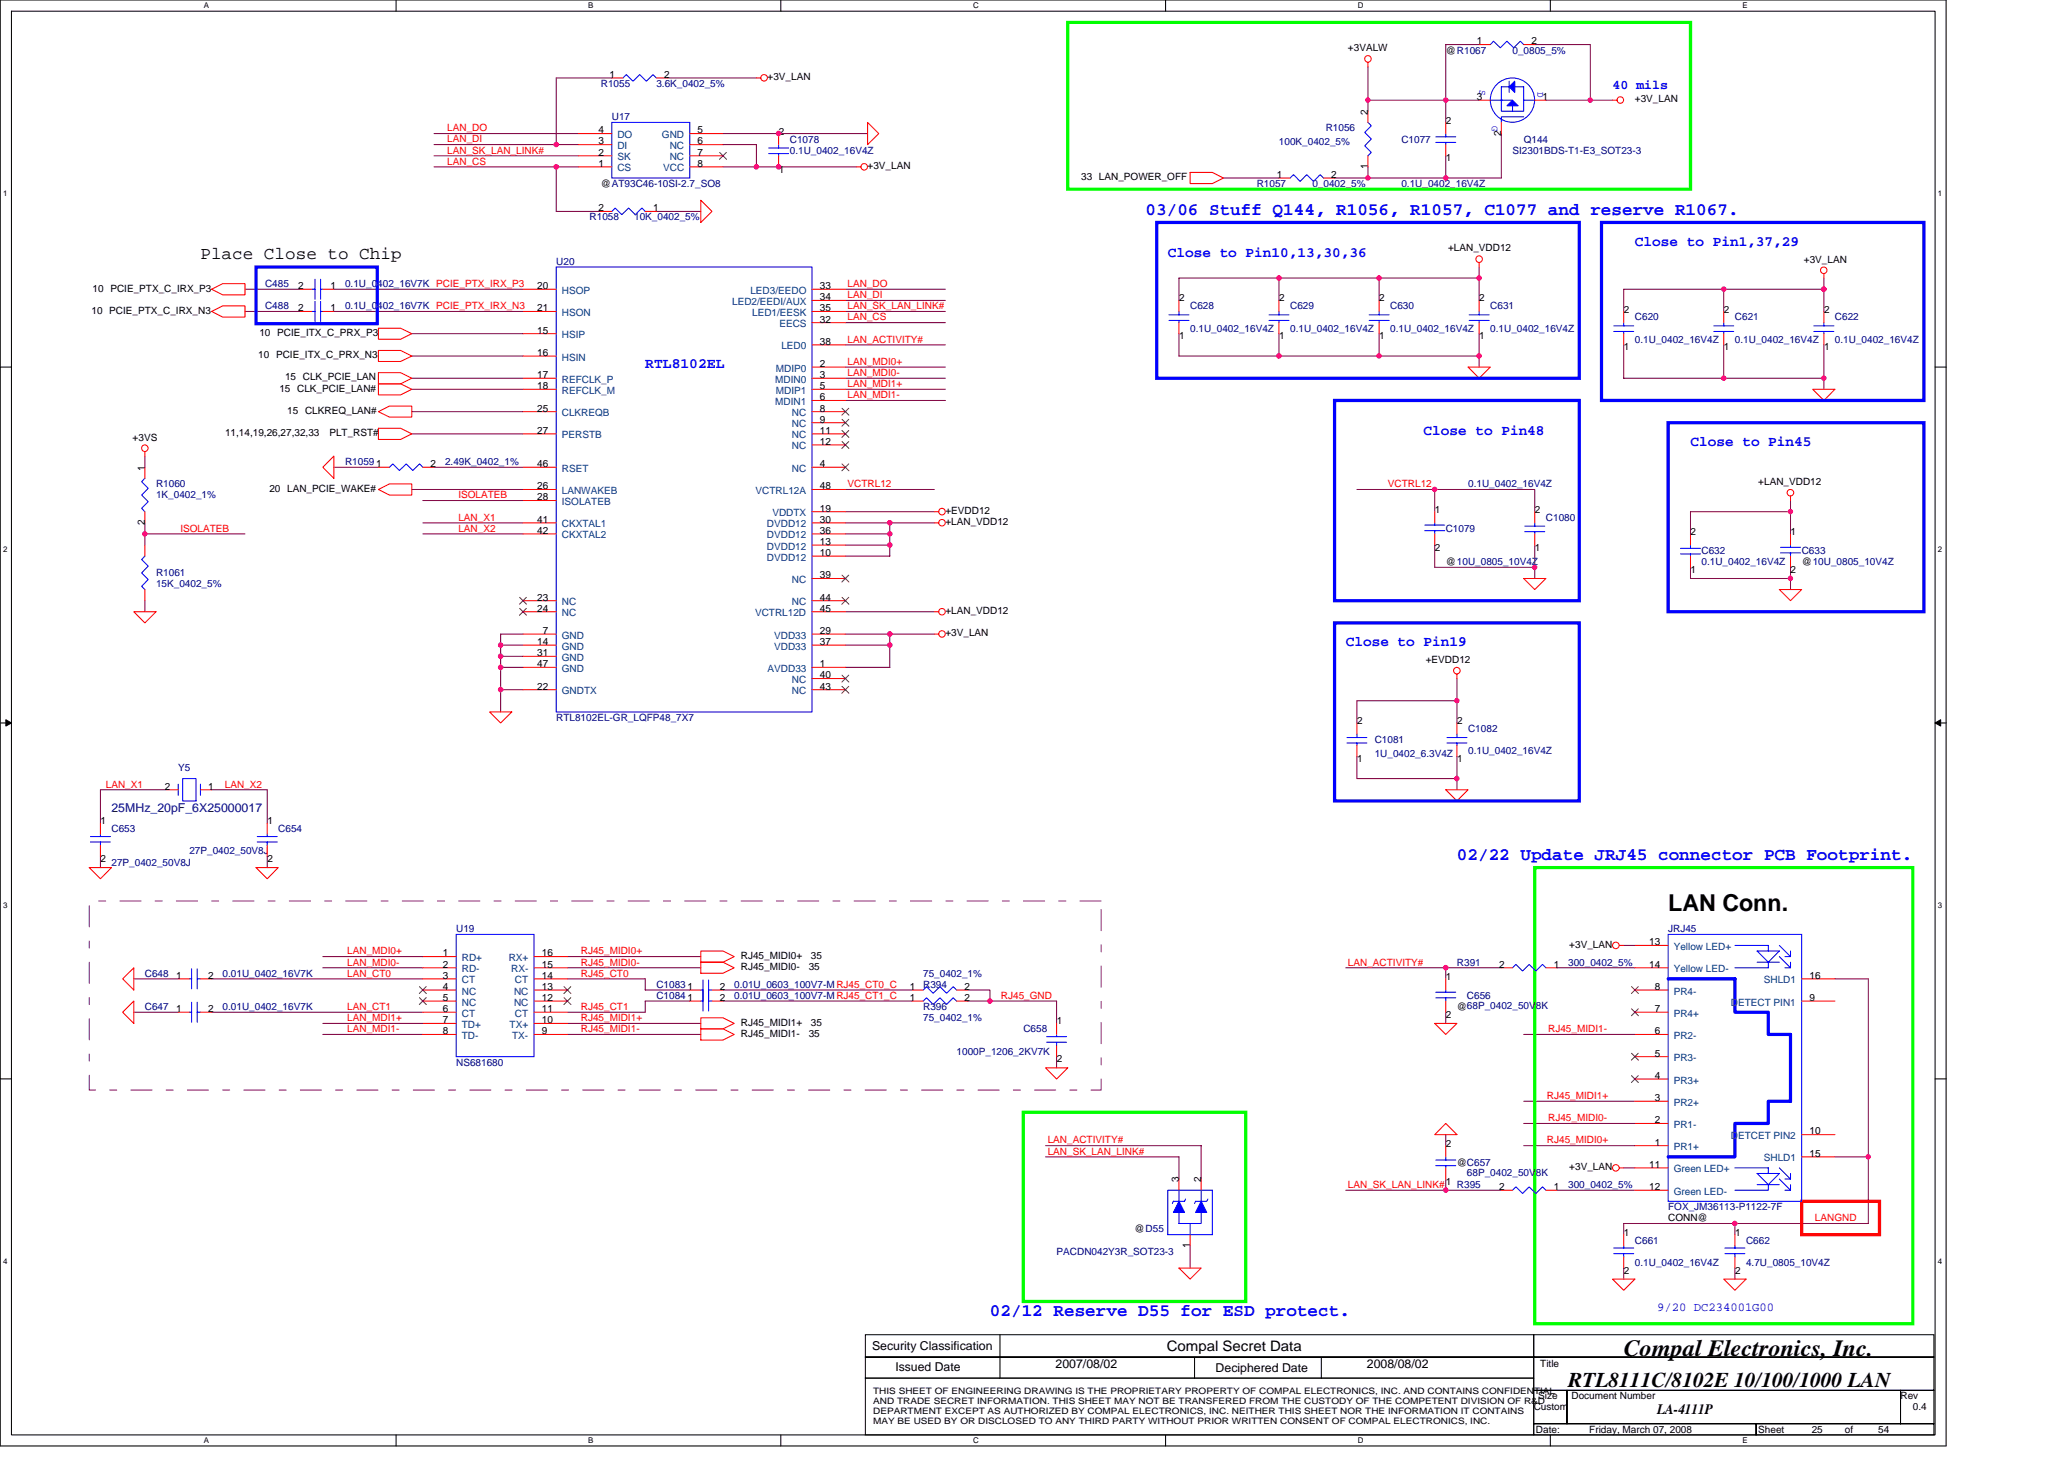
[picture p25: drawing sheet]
<svg xmlns="http://www.w3.org/2000/svg" width="297mm" height="210mm" viewBox="0 0 297 210" stroke-linecap="round" stroke-linejoin="round" font-family="sans-serif">
<defs><g id="words">
<g font-size="3.3">
<text x="240.1" y="131.1">LAN Conn.</text>
<text x="233.7" y="195.1">Compal Electronics, Inc.</text>
</g>
<text font-size="3" x="225.7" y="199.6">RTL8111C/8102E 10/100/1000 LAN</text>
<g font-size="2.5" fill="#00f">
<text x="164.9" y="30.9">03/06 Stuff Q144, R1056, R1057, C1077 and reserve R1067.</text>
<text x="209.7" y="123.8">02/22 Update JRJ45 connector PCB Footprint.</text>
<text x="142.5" y="189.4">02/12 Reserve D55 for ESD protect.</text>
</g>
<text font-size="2.5" x="28.8" y="37.3">Place Close to Chip</text>
<g font-size="2.1" fill="#00f">
<text x="235.3" y="35.3">Close to Pin1,37,29</text>
<text x="168.1" y="37">Close to Pin10,13,30,36</text>
<text x="92.9" y="53">RTL8102EL</text>
<text x="204.9" y="62.5">Close to Pin48</text>
<text x="243.3" y="64.2">Close to Pin45</text>
<text x="193.7" y="93">Close to Pin19</text>
</g>
<g font-size="2.1">
<text x="167.9" y="194.4">Compal Secret Data</text>
<text x="238.5" y="203.5">LA-4111P</text>
</g>
<text font-size="1.9" fill="#00f" x="232.1" y="12.8">40 mils</text>
<text font-size="1.8" fill="#000080" x="16" y="116.8">25MHz_20pF_6X25000017</text>
<text font-size="1.8" fill="#00f" x="238.5" y="188.6">9/20 DC234001G00</text>
<g font-size="1.8">
<text x="125.5" y="194.2">Security Classification</text>
<text x="128.9" y="197.3">Issued Date</text>
<text x="151.9" y="196.8">2007/08/02</text>
<text x="174.9" y="197.4">Deciphered Date</text>
<text x="196.7" y="196.8">2008/08/02</text>
</g>
<g font-size="1.4">
<text x="87.7" y="11.2">1</text>
<text x="95.6" y="11.2">2</text>
<text x="110.5" y="11.5">+3V_LAN</text>
<text x="194" y="7.4">+3VALW</text>
<text x="208.1" y="7.7">@R1067</text>
<text x="212.6" y="6.4">1</text>
<text x="220.4" y="6.4">2</text>
<text x="196.8" y="16.5" transform="rotate(-90 196.8 16.5)">2</text>
<text x="208.1" y="17.8">2</text>
<text x="212.6" y="14.4">3</text>
<text x="222" y="14.4">1</text>
<text x="235.3" y="14.7">+3V_LAN</text>
<text x="86.1" y="24">1</text>
<text x="86.1" y="22.4">2</text>
<text x="86.1" y="20.8">3</text>
<text x="86.1" y="19.2">4</text>
<text x="100.4" y="22.4">7</text>
<text x="100.4" y="20.8">6</text>
<text x="100.4" y="19.2">5</text>
<text x="100.4" y="24">8</text>
<text x="112.1" y="19.4">2</text>
<text x="208.1" y="23.2">1</text>
<text x="216" y="19.5" transform="rotate(-90 216 19.5)">2</text>
<text x="86.5" y="26.9">@AT93C46-10SI-2.7_SO8</text>
<text x="112.1" y="24.8">1</text>
<text x="124.9" y="24.3">+3V_LAN</text>
<text x="155.6" y="26">33 LAN_POWER_OFF</text>
<text x="183.7" y="25.6">1</text>
<text x="191.6" y="25.6">2</text>
<text x="196.8" y="24.3" transform="rotate(-90 196.8 24.3)">1</text>
<text x="86.1" y="30.4">2</text>
<text x="94" y="30.4">1</text>
<text x="13.3" y="42">10 PCIE_PTX_C_IRX_P3</text>
<text x="42.9" y="41.6">2</text>
<text x="47.6" y="41.6">1</text>
<text x="77.3" y="41.6">20</text>
<text x="118" y="41.6">33</text>
<text x="208.4" y="36.2">+LAN_VDD12</text>
<text x="259.6" y="37.8">+3V_LAN</text>
<text x="13.2" y="45.1">10 PCIE_PTX_C_IRX_N3</text>
<text x="42.9" y="44.8">2</text>
<text x="47.6" y="44.8">1</text>
<text x="77.3" y="48">15</text>
<text x="77.3" y="44.8">21</text>
<text x="118" y="46.4">32</text>
<text x="118" y="43.2">34</text>
<text x="118" y="44.8">35</text>
<text x="169.7" y="43.4">2</text>
<text x="184.1" y="43.4">2</text>
<text x="198.5" y="43.4">2</text>
<text x="212.9" y="43.4">2</text>
<text x="233.7" y="45">2</text>
<text x="248.1" y="45">2</text>
<text x="262.5" y="45">2</text>
<text x="37.2" y="51.5">10 PCIE_ITX_C_PRX_N3</text>
<text x="37.3" y="48.3">10 PCIE_ITX_C_PRX_P3</text>
<text x="77.3" y="51.2">16</text>
<text x="118" y="49.6">38</text>
<text x="118" y="52.8">2</text>
<text x="169.7" y="48.8">1</text>
<text x="184.1" y="48.8">1</text>
<text x="198.5" y="48.8">1</text>
<text x="212.9" y="48.8">1</text>
<text x="233.7" y="50.4">1</text>
<text x="248.1" y="50.4">1</text>
<text x="262.5" y="50.4">1</text>
<text x="40.2" y="56.3">15 CLK_PCIE_LAN#</text>
<text x="41" y="54.7">15 CLK_PCIE_LAN</text>
<text x="41.3" y="59.5">15 CLKREQ_LAN#</text>
<text x="77.3" y="54.4">17</text>
<text x="77.3" y="56">18</text>
<text x="77.3" y="59.2">25</text>
<text x="118" y="54.4">3</text>
<text x="118" y="57.6">6</text>
<text x="118" y="59.2">8</text>
<text x="118" y="56">5</text>
<text x="19.1" y="63.4">+3VS</text>
<text x="32.4" y="62.7">11,14,19,26,27,32,33</text>
<text x="47.4" y="62.7">PLT_RST#</text>
<text x="77.3" y="62.4">27</text>
<text x="118" y="60.8">9</text>
<text x="118" y="62.4">11</text>
<text x="118" y="64">12</text>
<text x="20.8" y="67.7" transform="rotate(-90 20.8 67.7)">1</text>
<text x="38.8" y="70.7">20 LAN_PCIE_WAKE#</text>
<text x="62" y="67.2">2</text>
<text x="77.3" y="67.2">46</text>
<text x="77.3" y="72">28</text>
<text x="77.3" y="70.4">26</text>
<text x="118" y="67.2">4</text>
<text x="118" y="70.4">48</text>
<text x="253" y="69.8">+LAN_VDD12</text>
<text x="20.8" y="75.5" transform="rotate(-90 20.8 75.5)">2</text>
<text x="77.3" y="76.8">42</text>
<text x="77.3" y="75.2">41</text>
<text x="118" y="76.8">36</text>
<text x="118" y="75.2">30</text>
<text x="118" y="73.6">19</text>
<text x="136.1" y="74">+EVDD12</text>
<text x="136.1" y="75.5">+LAN_VDD12</text>
<text x="206.5" y="73.8">1</text>
<text x="220.9" y="73.8">2</text>
<text x="243.3" y="77">2</text>
<text x="257.7" y="77">1</text>
<text x="118" y="80">10</text>
<text x="118" y="78.4">13</text>
<text x="118" y="83.2">39</text>
<text x="206.5" y="79.2">2</text>
<text x="208.1" y="81.3">@10U_0805_10V4Z</text>
<text x="220.9" y="79.2">1</text>
<text x="243.3" y="82.4">1</text>
<text x="257.7" y="82.4">2</text>
<text x="259.3" y="81.3">@10U_0805_10V4Z</text>
<text x="77.3" y="86.4">23</text>
<text x="77.3" y="88">24</text>
<text x="118" y="86.4">44</text>
<text x="118" y="88">45</text>
<text x="136.1" y="88.3">+LAN_VDD12</text>
<text x="77.3" y="96">47</text>
<text x="77.3" y="92.8">14</text>
<text x="77.3" y="94.4">31</text>
<text x="78.1" y="91.2">7</text>
<text x="118" y="92.8">37</text>
<text x="118" y="91.2">29</text>
<text x="118" y="96">1</text>
<text x="136.1" y="91.5">+3V_LAN</text>
<text x="205.2" y="95.4">+EVDD12</text>
<text x="77.3" y="99.2">22</text>
<text x="118" y="97.6">40</text>
<text x="118" y="99.2">43</text>
<text x="195.3" y="104.2">2</text>
<text x="209.7" y="104.2">2</text>
<text x="23.7" y="113.6">2</text>
<text x="30" y="113.6">1</text>
<text x="195.3" y="109.6">1</text>
<text x="209.7" y="109.6">1</text>
<text x="14.5" y="118.6">1</text>
<text x="38.5" y="118.6">1</text>
<text x="14.5" y="124">2</text>
<text x="38.5" y="124">2</text>
<text x="63.7" y="137.6">1</text>
<text x="78" y="137.6">16</text>
<text x="106.6" y="138">RJ45_MIDI0+</text>
<text x="116.7" y="138">35</text>
<text x="225.8" y="136.4">+3V_LAN</text>
<text x="237.3" y="136">13</text>
<text x="25.3" y="140.8">1</text>
<text x="30" y="140.8">2</text>
<text x="63.7" y="139.2">2</text>
<text x="63.7" y="140.8">3</text>
<text x="63.7" y="142.4">4</text>
<text x="63.7" y="144">5</text>
<text x="78" y="140.8">14</text>
<text x="78" y="142.4">13</text>
<text x="78" y="144">12</text>
<text x="78" y="139.2">15</text>
<text x="103.6" y="142.4">2</text>
<text x="103.6" y="144">2</text>
<text x="106.6" y="139.6">RJ45_MIDI0-</text>
<text x="116.4" y="139.6">35</text>
<text x="130.9" y="144">1</text>
<text x="130.9" y="142.4">1</text>
<text x="138.8" y="144">2</text>
<text x="138.8" y="142.4">2</text>
<text x="208.1" y="141">1</text>
<text x="215.7" y="139.2">2</text>
<text x="223.6" y="139.2">1</text>
<text x="237.3" y="139.2">14</text>
<text x="238.1" y="142.4">8</text>
<text x="260.4" y="140.8">16</text>
<text x="260.4" y="144">9</text>
<text x="25.3" y="145.6">1</text>
<text x="30" y="145.6">2</text>
<text x="63.7" y="145.6">6</text>
<text x="63.7" y="147.2">7</text>
<text x="63.7" y="148.8">8</text>
<text x="78" y="147.2">10</text>
<text x="78" y="145.6">11</text>
<text x="78" y="148.8">9</text>
<text x="106.6" y="149.2">RJ45_MIDI1-</text>
<text x="106.6" y="147.6">RJ45_MIDI1+</text>
<text x="116.4" y="149.2">35</text>
<text x="116.7" y="147.6">35</text>
<text x="152.1" y="147.4">1</text>
<text x="208.1" y="146.4">2</text>
<text x="209.7" y="145.3">@68P_0402_50V8K</text>
<text x="238.1" y="148.8">6</text>
<text x="238.1" y="145.6">7</text>
<text x="152.1" y="152.8">2</text>
<text x="238.1" y="155.2">4</text>
<text x="238.1" y="152">5</text>
<text x="238.1" y="161.6">2</text>
<text x="238.1" y="158.4">3</text>
<text x="208.1" y="165">2</text>
<text x="209.7" y="167.7">@C657</text>
<text x="237.3" y="168">11</text>
<text x="238.1" y="164.8">1</text>
<text x="260.4" y="166.4">15</text>
<text x="260.4" y="163.2">10</text>
<text x="169.6" y="170.1" transform="rotate(-90 169.6 170.1)">3</text>
<text x="172.8" y="170.1" transform="rotate(-90 172.8 170.1)">2</text>
<text x="208.1" y="170.4">1</text>
<text x="215.7" y="171.2">2</text>
<text x="223.6" y="171.2">1</text>
<text x="225.8" y="168.4">+3V_LAN</text>
<text x="237.3" y="171.2">12</text>
<text x="163.3" y="177.3">@D55</text>
<text x="171.3" y="179.6" transform="rotate(-90 171.3 179.6)">1</text>
<text x="233.7" y="177.8">1</text>
<text x="240.1" y="175.7">CONN@</text>
<text x="249.7" y="177.8">1</text>
<text x="233.7" y="183.2">2</text>
<text x="249.7" y="183.2">2</text>
<text x="221.7" y="196.7">Title</text>
<text x="220.7" y="202.9">Custom</text>
<text x="221.4" y="201.3">Size</text>
<text x="226.2" y="201.3">Document Number</text>
<text x="273.5" y="201.3">Rev</text>
<text x="275.3" y="202.9">0.4</text>
<text x="221" y="206.1">Date:</text>
<text x="228.7" y="206.1">Friday, March 07, 2008</text>
<text x="253" y="206.1">Sheet</text>
<text x="260.7" y="206.1">25</text>
<text x="265.5" y="206.1">of</text>
<text x="270.3" y="206.1">54</text>
</g>
<g font-size="1.4" fill="#000080">
<text x="217.7" y="7.7">0_0805_5%</text>
<text x="86.5" y="12.5">R1055</text>
<text x="88" y="17.3">U17</text>
<text x="94.5" y="12.5">3.6K_0402_5%</text>
<text x="113.7" y="20.5">C1078</text>
<text x="113.7" y="22.1">0.1U_0402_16V4Z</text>
<text x="184.1" y="20.8">100K_0402_5%</text>
<text x="190.8" y="18.9">R1056</text>
<text x="201.7" y="20.5">C1077</text>
<text x="217.7" y="22.1">SI2301BDS-T1-E3_SOT23-3</text>
<text x="219.3" y="20.5">Q144</text>
<text x="180.9" y="26.9">R1057</text>
<text x="188.9" y="26.9">0_0402_5%</text>
<text x="201.7" y="26.9">0.1U_0402_16V4Z</text>
<text x="84.9" y="31.7">R1058</text>
<text x="91.3" y="31.7">10K_0402_5%</text>
<text x="38.1" y="41.3">C485</text>
<text x="49.7" y="41.3">0.1U_0402_16V7K PCIE_PTX_IRX_P3</text>
<text x="80" y="38.1">U20</text>
<text x="38.1" y="44.5">C488</text>
<text x="49.7" y="44.5">0.1U_0402_16V7K PCIE_PTX_IRX_N3</text>
<text x="171.3" y="44.5">C628</text>
<text x="171.3" y="47.7">0.1U_0402_16V4Z</text>
<text x="185.7" y="44.5">C629</text>
<text x="185.7" y="47.7">0.1U_0402_16V4Z</text>
<text x="200.1" y="44.5">C630</text>
<text x="200.1" y="47.7">0.1U_0402_16V4Z</text>
<text x="214.5" y="44.5">C631</text>
<text x="214.5" y="47.7">0.1U_0402_16V4Z</text>
<text x="235.3" y="46.1">C620</text>
<text x="249.7" y="46.1">C621</text>
<text x="264.1" y="46.1">C622</text>
<text x="235.3" y="49.3">0.1U_0402_16V4Z</text>
<text x="249.7" y="49.3">0.1U_0402_16V4Z</text>
<text x="264.1" y="49.3">0.1U_0402_16V4Z</text>
<text x="22.5" y="70.1">R1060</text>
<text x="22.5" y="71.7">1K_0402_1%</text>
<text x="49.7" y="66.9">R10591</text>
<text x="64" y="66.9">2.49K_0402_1%</text>
<text x="211.3" y="70.1">0.1U_0402_16V4Z</text>
<text x="208.1" y="76.5">C1079</text>
<text x="222.5" y="74.9">C1080</text>
<text x="22.5" y="82.9">R1061</text>
<text x="244.9" y="79.7">C632</text>
<text x="244.9" y="81.3">0.1U_0402_16V4Z</text>
<text x="259.3" y="79.7">C633</text>
<text x="22.5" y="84.5">15K_0402_5%</text>
<text x="80" y="103.7">RTL8102EL-GR_LQFP48_7X7</text>
<text x="197.8" y="106.9">C1081</text>
<text x="211.3" y="105.3">C1082</text>
<text x="25.7" y="110.9">Y5</text>
<text x="197.8" y="108.8">1U_0402_6.3V4Z</text>
<text x="211.3" y="108.5">0.1U_0402_16V4Z</text>
<text x="16" y="119.7">C653</text>
<text x="40" y="119.7">C654</text>
<text x="16" y="124.5">27P_0402_50V8J</text>
<text x="27.3" y="122.9">27P_0402_50V8J</text>
<text x="65.7" y="134.1">U19</text>
<text x="240.1" y="134.1">JRJ45</text>
<text x="20.8" y="140.5">C648</text>
<text x="32" y="140.5">0.01U_0402_16V7K</text>
<text x="94.5" y="142.1">C10831</text>
<text x="94.5" y="143.7">C10841</text>
<text x="105.7" y="142.1">0.01U_0603_100V7-MRJ45_CT0_C</text>
<text x="105.7" y="143.7">0.01U_0603_100V7-MRJ45_CT1_C</text>
<text x="132.9" y="142.1">R394</text>
<text x="132.9" y="140.5">75_0402_1%</text>
<text x="209.7" y="138.9">R391</text>
<text x="211.1" y="143.7">C656</text>
<text x="225.7" y="138.9">300_0402_5%</text>
<text x="20.8" y="145.3">C647</text>
<text x="32" y="145.3">0.01U_0402_16V7K</text>
<text x="132.9" y="145.3">R396</text>
<text x="132.9" y="146.9">75_0402_1%</text>
<text x="147.3" y="148.5">C658</text>
<text x="65.7" y="153.3">NS681680</text>
<text x="137.7" y="151.7">1000P_1206_2KV7K</text>
<text x="209.7" y="170.9">R395</text>
<text x="211.1" y="169.2">68P_0402_50V8K</text>
<text x="225.7" y="170.9">300_0402_5%</text>
<text x="235.3" y="178.9">C661</text>
<text x="240.1" y="174.1">FOX_JM36113-P1122-7F</text>
<text x="251.3" y="178.9">C662</text>
<text x="152.1" y="180.5">PACDN042Y3R_SOT23-3</text>
<text x="235.3" y="182.1">0.1U_0402_16V4Z</text>
<text x="251.3" y="182.1">4.7U_0805_10V4Z</text>
</g>
<g font-size="1.4" fill="#00f">
<text x="212.9" y="13" transform="rotate(90 212.9 13)">S</text>
<text x="221.3" y="13.3" transform="rotate(90 221.3 13.3)">D</text>
<text x="214.7" y="18.1" transform="rotate(90 214.7 18.1)">G</text>
</g>
<g font-size="1.4" fill="#f00">
<text x="64.4" y="18.9">LAN_DO</text>
<text x="64.4" y="20.5">LAN_DI</text>
<text x="64.4" y="22.1">LAN_SK_LAN_LINK#</text>
<text x="64.4" y="23.7">LAN_CS</text>
<text x="122" y="41.3">LAN_DO</text>
<text x="122" y="46.1">LAN_CS</text>
<text x="122" y="44.5">LAN_SK_LAN_LINK#</text>
<text x="122" y="42.9">LAN_DI</text>
<text x="122" y="49.3">LAN_ACTIVITY#</text>
<text x="122" y="52.5">LAN_MDI0+</text>
<text x="122" y="55.7">LAN_MDI1+</text>
<text x="122" y="57.3">LAN_MDI1-</text>
<text x="122" y="54.1">LAN_MDI0-</text>
<text x="66" y="71.7">ISOLATEB</text>
<text x="122" y="70.1">VCTRL12</text>
<text x="199.7" y="70.1">VCTRL12</text>
<text x="26" y="76.5">ISOLATEB</text>
<text x="66" y="76.5">LAN_X2</text>
<text x="66" y="74.9">LAN_X1</text>
<text x="15.2" y="113.3">LAN_X1</text>
<text x="32.4" y="113.3">LAN_X2</text>
<text x="50" y="137.3">LAN_MDI0+</text>
<text x="83.6" y="137.3">RJ45_MIDI0+</text>
<text x="50" y="138.9">LAN_MDI0-</text>
<text x="50" y="140.5">LAN_CT0</text>
<text x="83.6" y="138.9">RJ45_MIDI0-</text>
<text x="83.6" y="140.5">RJ45_CT0</text>
<text x="144.1" y="143.7">RJ45_GND</text>
<text x="194" y="138.9">LAN_ACTIVITY#</text>
<text x="50" y="146.9">LAN_MDI1+</text>
<text x="50" y="148.5">LAN_MDI1-</text>
<text x="50" y="145.3">LAN_CT1</text>
<text x="83.6" y="145.3">RJ45_CT1</text>
<text x="83.6" y="148.5">RJ45_MIDI1-</text>
<text x="83.6" y="146.9">RJ45_MIDI1+</text>
<text x="222.8" y="148.5">RJ45_MIDI1-</text>
<text x="222.6" y="158.1">RJ45_MIDI1+</text>
<text x="222.8" y="161.3">RJ45_MIDI0-</text>
<text x="150.8" y="164.5">LAN_ACTIVITY#</text>
<text x="150.8" y="166.1">LAN_SK_LAN_LINK#</text>
<text x="222.6" y="164.5">RJ45_MIDI0+</text>
<text x="194" y="170.9">LAN_SK_LAN_LINK#</text>
<text x="261.2" y="175.7">LANGND</text>
</g>
<g font-size="1.4" fill="#004080">
<text x="88.9" y="23.1">SK</text>
<text x="88.9" y="21.5">DI</text>
<text x="88.9" y="19.9">DO</text>
<text x="95.3" y="19.9">GND</text>
<text x="96.4" y="23.1">NC</text>
<text x="96.4" y="21.5">NC</text>
<text x="88.9" y="24.7">CS</text>
<text x="95.4" y="24.7">VCC</text>
<text x="80.9" y="42.3">HSOP</text>
<text x="80.9" y="45.5">HSON</text>
<text x="105.4" y="43.9">LED2/EEDI/AUX</text>
<text x="108" y="42.3">LED3/EEDO</text>
<text x="108.2" y="45.5">LED1/EESK</text>
<text x="112.2" y="47.1">EECS</text>
<text x="80.9" y="48.7">HSIP</text>
<text x="80.9" y="51.9">HSIN</text>
<text x="111.7" y="53.5">MDIP0</text>
<text x="112.5" y="50.3">LED0</text>
<text x="80.9" y="55.1">REFCLK_P</text>
<text x="80.9" y="56.7">REFCLK_M</text>
<text x="80.9" y="59.9">CLKREQB</text>
<text x="111.6" y="55.1">MDIN0</text>
<text x="111.6" y="58.3">MDIN1</text>
<text x="111.7" y="56.7">MDIP1</text>
<text x="114" y="59.9">NC</text>
<text x="80.9" y="63.1">PERSTB</text>
<text x="114" y="61.5">NC</text>
<text x="114" y="63.1">NC</text>
<text x="114" y="64.7">NC</text>
<text x="80.9" y="67.9">RSET</text>
<text x="80.9" y="71.1">LANWAKEB</text>
<text x="108.8" y="71.1">VCTRL12A</text>
<text x="114" y="67.9">NC</text>
<text x="80.9" y="77.5">CKXTAL2</text>
<text x="80.9" y="75.9">CKXTAL1</text>
<text x="80.9" y="72.7">ISOLATEB</text>
<text x="110.4" y="77.5">DVDD12</text>
<text x="110.4" y="75.9">DVDD12</text>
<text x="111.2" y="74.3">VDDTX</text>
<text x="110.4" y="80.7">DVDD12</text>
<text x="110.4" y="79.1">DVDD12</text>
<text x="114" y="83.9">NC</text>
<text x="80.9" y="87.1">NC</text>
<text x="80.9" y="88.7">NC</text>
<text x="108.7" y="88.7">VCTRL12D</text>
<text x="114" y="87.1">NC</text>
<text x="80.9" y="91.9">GND</text>
<text x="80.9" y="93.5">GND</text>
<text x="80.9" y="95.1">GND</text>
<text x="111.4" y="93.5">VDD33</text>
<text x="111.4" y="91.9">VDD33</text>
<text x="80.9" y="96.7">GND</text>
<text x="80.9" y="99.9">GNDTX</text>
<text x="110.5" y="96.7">AVDD33</text>
<text x="114" y="98.3">NC</text>
<text x="114" y="99.9">NC</text>
<text x="240.9" y="136.7">Yellow LED+</text>
<text x="66.5" y="138.3">RD+</text>
<text x="66.5" y="139.9">RD-</text>
<text x="66.5" y="141.5">CT</text>
<text x="66.5" y="143.1">NC</text>
<text x="73.2" y="138.3">RX+</text>
<text x="73.6" y="139.9">RX-</text>
<text x="74" y="143.1">NC</text>
<text x="74.1" y="141.5">CT</text>
<text x="240.9" y="143.1">PR4-</text>
<text x="240.9" y="139.9">Yellow LED-</text>
<text x="253.8" y="141.5">SHLD1</text>
<text x="66.5" y="146.3">CT</text>
<text x="66.5" y="147.9">TD+</text>
<text x="66.5" y="149.5">TD-</text>
<text x="66.5" y="144.7">NC</text>
<text x="73.3" y="147.9">TX+</text>
<text x="73.7" y="149.5">TX-</text>
<text x="74" y="144.7">NC</text>
<text x="74.1" y="146.3">CT</text>
<text x="240.9" y="149.5">PR2-</text>
<text x="240.9" y="146.3">PR4+</text>
<text x="249.1" y="144.7">DETECT PIN1</text>
<text x="240.9" y="155.9">PR3+</text>
<text x="240.9" y="152.7">PR3-</text>
<text x="240.9" y="159.1">PR2+</text>
<text x="240.9" y="162.3">PR1-</text>
<text x="240.9" y="165.5">PR1+</text>
<text x="249.1" y="163.9">DETCET PIN2</text>
<text x="253.8" y="167.1">SHLD1</text>
<text x="240.9" y="171.9">Green LED-</text>
<text x="240.9" y="168.7">Green LED+</text>
</g>
<g font-size="1.3">
<text x="125.7" y="200.5">THIS SHEET OF ENGINEERING DRAWING IS THE PROPRIETARY PROPERTY OF COMPAL ELECTRONICS, INC. AND CONTAINS CONFIDENTIAL</text>
<text x="125.7" y="202">AND TRADE SECRET INFORMATION. THIS SHEET MAY NOT BE TRANSFERED FROM THE CUSTODY OF THE COMPETENT DIVISION OF R&amp;D</text>
<text x="125.7" y="203.5">DEPARTMENT EXCEPT AS AUTHORIZED BY COMPAL ELECTRONICS, INC. NEITHER THIS SHEET NOR THE INFORMATION IT CONTAINS</text>
<text x="125.7" y="204.9">MAY BE USED BY OR DISCLOSED TO ANY THIRD PARTY WITHOUT PRIOR WRITTEN CONSENT OF COMPAL ELECTRONICS, INC.</text>
</g>
<g font-size="1.1">
<text x="29.3" y="1.2">A</text>
<text x="84.7" y="1.2">B</text>
<text x="140" y="1.2">C</text>
<text x="195.4" y="1.2">D</text>
<text x="250.8" y="1.2">E</text>
<text x=".4" y="28.2">1</text>
<text x="278.9" y="28.2">1</text>
<text x=".4" y="79.4">2</text>
<text x="278.9" y="79.4">2</text>
<text x=".4" y="130.6">3</text>
<text x="278.9" y="130.6">3</text>
<text x=".4" y="181.8">4</text>
<text x="278.9" y="181.8">4</text>
<text x="29.3" y="207.6">A</text>
<text x="84.7" y="207.6">B</text>
<text x="140" y="207.6">C</text>
<text x="195.4" y="207.6">D</text>
<text x="250.8" y="207.6">E</text>
</g>
</g></defs>
<path d="M0 0h280.1v208h-280.1zM1.6 1.6h276.9v204.8h-276.9z" fill="none" stroke="#000" stroke-width=".15"/>
<g fill="#fff">
<path d="M29.3 .2h.8v1.2h-.8z"/>
<path d="M29.3 206.6h.8v1.3h-.8z"/>
</g>
<path d="M57 0v1.6M57 206.4v1.6" fill="none" stroke="#000" stroke-width=".15"/>
<g fill="#fff">
<path d="M84.7 .2h.7v1.2h-.7z"/>
<path d="M84.7 206.6h.7v1.3h-.7z"/>
</g>
<path d="M112.4 0v1.6M112.4 206.4v1.6" fill="none" stroke="#000" stroke-width=".15"/>
<g fill="#fff">
<path d="M140 .2h.8v1.2h-.8z"/>
<path d="M140 206.6h.8v1.3h-.8z"/>
</g>
<path d="M167.7 0v1.6M167.7 206.4v1.6" fill="none" stroke="#000" stroke-width=".15"/>
<g fill="#fff">
<path d="M195.4 .2h.8v1.2h-.8z"/>
<path d="M195.4 206.6h.8v1.3h-.8z"/>
</g>
<path d="M223.1 0v1.6M223.1 206.4v1.6" fill="none" stroke="#000" stroke-width=".15"/>
<g fill="#fff">
<path d="M250.8 .2h.7v1.2h-.7z"/>
<path d="M250.8 206.6h.7v1.3h-.7z"/>
<path d="M.4 27.2h.7v1.3h-.7z"/>
<path d="M278.9 27.2h.6v1.3h-.6z"/>
<path d="M.4 78.4h.7v1.3h-.7z"/>
<path d="M278.9 78.4h.6v1.3h-.6z"/>
</g>
<path d="M0 52.8h1.6M278.5 52.8h1.6" fill="none" stroke="#000" stroke-width=".15"/>
<g fill="#fff">
<path d="M.4 129.6h.7v1.3h-.7z"/>
<path d="M278.9 129.6h.6v1.3h-.6z"/>
</g>
<path d="M0 104h1.6M278.5 104h1.6" fill="none" stroke="#000" stroke-width=".15"/>
<path d="M.8 103.5l.8 .5-.8 .5zM278.5 104l.8-.5v1z" fill="#000" stroke="#000" stroke-width=".14"/>
<g fill="#fff">
<path d="M.4 180.8h.7v1.3h-.7z"/>
<path d="M278.9 180.8h.6v1.3h-.6z"/>
</g>
<g fill="none" stroke="#000" stroke-width=".15">
<path d="M0 155.2h1.6M278.5 155.2h1.6M124.5 192h96.2v3.2h-96.2zM124.5 195.2h96.2v3.1h-96.2zM124.5 198.3h96.2v8.1h-96.2zM143.9 192v6.3M171.9 195.2v3.1M190.2 195.2v3.1M220.7 192h57.6v3.2h-57.6zM220.7 195.2h57.6v4.8h-57.6zM220.7 200h4.8v4.8h-4.8zM220.7 204.8h32v1.6h-32z"/>
<path d="M225.5 200h48v4.8h-48zM252.7 204.8h25.6v1.6h-25.6zM273.5 200h4.8v4.8h-4.8z"/>
</g>
<g fill="none" stroke="#800040" stroke-width=".15">
<path d="M62.5 19.2h20.8M88.1 11.2h-8.1v9.6M96.1 11.2h12.8M104.1 19.2h20.8M196.9 9.6v6.4M196.9 14.4h16M212.9 6.4h-4.8v11.2M216.1 19.2v6.4h-24M220.9 6.4h8v8M222.5 14.4h9.6M62.5 24h20.8M62.5 20.8h20.8"/>
<path d="M62.5 22.4h20.8M80 24v6.4h6.5M94.5 30.4h6.4M104.1 20.8h4.8v3.2h-4.8M108.9 24h14.4M176.1 25.6h8M196.9 24v1.6M208.1 22.4v3.2M212.9 38.4v4.8M35.3 41.6h8M35.3 44.8h8M48 41.6h27.3"/>
<path d="M48 44.8h27.3M59.3 48h16M59.3 51.2h16M59.3 54.4h16M59.3 56h16M59.3 59.2h16M121.7 41.6h14.4M121.7 54.4h14.4M121.7 56h14.4M121.7 46.4h14.4M121.7 44.8h14.4M121.7 43.2h14.4"/>
<path d="M121.7 49.6h14.4M121.7 57.6h14.4M121.7 52.8h14.4M169.7 48v3.2h43.2M184.1 40v3.2M184.1 48v3.2M198.5 40v3.2M198.5 48v3.2M212.9 48v4.8M212.9 40h-43.2v3.2M233.7 49.6v4.8h28.8M248.1 41.6v3.2"/>
<path d="M248.1 49.6v4.8M262.5 41.6h-28.8v3.2M262.5 40v4.8M262.5 49.6v6.4M20.8 76.8h14.5M20.8 65.6v1.6M20.8 75.2v3.2M48 67.2h6.5M59.3 70.4h16M59.3 62.4h16M60.9 72h14.4M60.9 76.8h14.4"/>
<path d="M60.9 75.2h14.4M62.5 67.2h12.8M121.7 75.2h6.4v1.6M121.7 70.4h12.8M121.7 78.4h6.4M121.7 73.6h12.8M121.7 76.8h6.4M128.1 76.8v3.2h-6.4M128.1 75.2h6.4M195.3 70.4h11.2M206.5 70.4h14.4v3.2M206.5 70.4v3.2"/>
<path d="M206.5 78.4v3.2h14.4M220.9 78.4v4.8M243.3 76.8v-3.2h14.4v3.2M257.7 72v1.6M20.8 86.4v1.6M72 92.8h3.3M72 96h3.3M72 99.2h3.3M72 94.4h3.3M75.3 91.2h-3.3v11.2M121.7 92.8h6.4M121.7 91.2h12.8"/>
<path d="M121.7 88h12.8M128.1 91.2v4.8h-6.4M209.7 97.6v6.4M243.3 81.6v1.6h14.4v1.6M257.7 81.6v1.6M24 113.6h-9.5v4.8M30.5 113.6h8v4.8M195.3 108.8v3.2h14.4M209.7 108.8v4.8M209.7 100.8h-14.4v3.2M14.5 123.2v1.6M38.5 123.2v1.6"/>
<path d="M46.5 137.6h14.4M46.5 139.2h14.4M81.7 137.6h19.2M81.7 139.2h19.2M193.7 139.2h22.4M208.1 139.2v1.6M224.1 139.2h11.2M233.7 136h1.6M19.3 140.8h6.4M19.3 145.6h6.4M30.5 140.8h30.4M30.5 145.6h30.4"/>
<path d="M46.5 148.8h14.4M46.5 147.2h14.4M81.7 140.8h11.2v1.6h6.4M81.7 148.8h19.2M81.7 147.2h19.2M99.3 144h-6.4v1.6h-11.2M104.1 144h27.2M104.1 142.4h27.2M139.3 142.4h3.2v1.6M139.3 144h12.8v3.2M152.1 152v1.6M208.1 145.6v1.6"/>
<path d="M219.3 148.8h16M219.3 158.4h16M264.1 140.8h4.8v35.2h-35.2v1.6M150.5 166.4h19.2v3.2M150.5 164.8h22.4v4.8M171.3 179.2v3.2M193.7 171.2h22.4M208.1 163.2v1.6M208.1 169.6v1.6M219.3 164.8h16M219.3 161.6h16M224.1 171.2h11.2"/>
<path d="M233.7 168h1.6M249.7 176v1.6M264.1 166.4h4.8M233.7 182.4v1.6M249.7 182.4v1.6"/>
</g>
<g fill="#f0f" stroke="#f0f" stroke-width=".15">
<circle cx="208.1" cy="171.2" r=".32"/>
<circle cx="249.7" cy="176" r=".32"/>
<circle cx="268.9" cy="166.4" r=".31"/>
<circle cx="208.1" cy="139.2" r=".32"/>
<circle cx="128.1" cy="91.2" r=".32"/>
<circle cx="128.1" cy="78.4" r=".31"/>
<circle cx="128.1" cy="92.8" r=".31"/>
<circle cx="206.5" cy="70.4" r=".31"/>
<circle cx="262.5" cy="41.6" r=".31"/>
<circle cx="248.1" cy="41.6" r=".31"/>
<circle cx="262.5" cy="54.4" r=".31"/>
<circle cx="248.1" cy="54.4" r=".31"/>
<circle cx="72.1" cy="94.4" r=".31"/>
<circle cx="72.1" cy="92.8" r=".31"/>
<circle cx="72" cy="99.2" r=".32"/>
<circle cx="72" cy="96" r=".32"/>
<circle cx="257.7" cy="83.2" r=".32"/>
<circle cx="257.7" cy="73.6" r=".31"/>
<circle cx="220.9" cy="81.6" r=".31"/>
<circle cx="212.9" cy="40" r=".32"/>
<circle cx="198.5" cy="40" r=".32"/>
<circle cx="184.1" cy="40" r=".32"/>
<circle cx="212.9" cy="51.2" r=".32"/>
<circle cx="198.5" cy="51.2" r=".32"/>
<circle cx="184.1" cy="51.2" r=".32"/>
<circle cx="209.7" cy="112" r=".32"/>
<circle cx="209.7" cy="100.8" r=".31"/>
<circle cx="20.8" cy="76.8" r=".31"/>
<circle cx="128.1" cy="75.2" r=".32"/>
<circle cx="128.1" cy="76.8" r=".31"/>
<circle cx="112.1" cy="24" r=".32"/>
<circle cx="108.8" cy="24" r=".32"/>
<circle cx="80" cy="24" r=".32"/>
<circle cx="112.1" cy="19.2" r=".32"/>
<circle cx="80.1" cy="20.8" r=".31"/>
<circle cx="208.1" cy="14.4" r=".31"/>
<circle cx="208.1" cy="25.6" r=".31"/>
<circle cx="196.9" cy="25.6" r=".31"/>
<circle cx="228.9" cy="14.4" r=".31"/>
<circle cx="196.9" cy="14.4" r=".31"/>
<circle cx="142.5" cy="144" r=".32"/>
</g>
<g fill="none" stroke="#f00" stroke-width=".15">
<path d="M83.3 19.2h4.8M88.1 11.2h1.6M94.5 11.2h1.6M99.3 19.2h4.8M108.9 11.2h.6M112.1 19.2v1.6M124.9 17.6l1.6 1.6-1.6 1.6zM196.9 9v.6M196.9 16v1.6M208.1 17.6v1.6M212.9 14.4h1.6M212.9 6.4h1.6"/>
<path d="M216.1 17.6v1.6M219.3 6.4h1.6M220.9 14.4h1.6M232.1 14.4h.6M83.3 24h4.8M83.3 22.4h4.8M83.3 20.8h4.8M86.5 30.4h1.6M92.9 30.4h1.6M99.3 24h4.8M99.3 22.4h4.8M99.3 20.8h4.8"/>
<path d="M100.9 28.8l1.6 1.6-1.6 1.6zM112.1 22.4v1.6M123.3 24h.6M171.3 24.8h3.2l1.6 .8-1.6 .8h-3.2zM184.1 25.6h1.6M190.5 25.6h1.6M196.9 22.4v1.6M208.1 20.8v1.6M212.9 37.8v.6M262.5 39.4v.6M30.5 41.6l1.5-.8h3.3v1.6h-3.3zM30.5 44.8l1.5-.8h3.3v1.6h-3.3z"/>
<path d="M43.3 41.6h1.5M43.3 44.8h1.5M46.5 41.6h1.5M46.5 44.8h1.5M54.5 47.2h3.2l1.6 .8-1.6 .8h-3.2zM54.5 50.4h3.2l1.6 .8-1.6 .8h-3.2zM54.5 55.2h3.2l1.6 .8-1.6 .8h-3.2zM54.5 53.6h3.2l1.6 .8-1.6 .8h-3.2zM54.5 59.2l1.5-.8h3.3v1.6h-3.3zM75.3 54.4h4.7M75.3 56h4.7M75.3 59.2h4.7"/>
<path d="M75.3 48h4.7M75.3 51.2h4.7M75.3 41.6h4.7M75.3 44.8h4.7M116.9 52.8h4.8M116.9 54.4h4.8M116.9 56h4.8M116.9 57.6h4.8M116.9 59.2h4.8M116.9 49.6h4.8M116.9 41.6h4.8M116.9 44.8h4.8"/>
<path d="M116.9 43.2h4.8M116.9 46.4h4.8M169.7 43.2v1.6M169.7 46.4v1.6M184.1 43.2v1.6M184.1 46.4v1.6M198.5 43.2v1.6M198.5 46.4v1.6M211.3 52.8h3.2l-1.6 1.6zM212.9 43.2v1.6M212.9 46.4v1.6M233.7 44.8v1.6"/>
<path d="M233.7 48v1.6M248.1 44.8v1.6M248.1 48v1.6M260.9 56h3.2l-1.6 1.6zM262.5 44.8v1.6M262.5 48v1.6M20.8 65v.6M20.8 67.2v1.6M20.8 73.6v1.6M20.8 78.4v1.6M48 65.6v3.2l-1.5-1.6zM54.5 61.6h3.2l1.6 .8-1.6 .8h-3.2z"/>
<path d="M54.5 70.4l1.5-.8h3.3v1.6h-3.3zM54.5 67.2h1.5M60.9 67.2h1.6M75.3 67.2h4.7M75.3 62.4h4.7M75.3 70.4h4.7M75.3 76.8h4.7M75.3 75.2h4.7M75.3 72h4.7M116.9 67.2h4.8M116.9 60.8h4.8M116.9 62.4h4.8"/>
<path d="M116.9 64h4.8M116.9 70.4h4.8M116.9 76.8h4.8M116.9 75.2h4.8M116.9 78.4h4.8M116.9 73.6h4.8M134.5 73.6h.6M134.5 75.2h.6M206.5 73.6v1.6M206.5 76.8v1.6M220.9 73.6v1.6M220.9 76.8v1.6"/>
<path d="M243.3 76.8v1.6M257.7 71.4v.6M257.7 76.8v1.6M19.3 88h3.2l-1.7 1.6zM20.8 84.8v1.6M75.3 96h4.7M75.3 91.2h4.7M75.3 86.4h4.7M75.3 92.8h4.7M75.3 99.2h4.7M75.3 88h4.7M75.3 94.4h4.7"/>
<path d="M116.9 96h4.8M116.9 91.2h4.8M116.9 80h4.8M116.9 97.6h4.8M116.9 86.4h4.8M116.9 92.8h4.8M116.9 99.2h4.8M116.9 88h4.8M116.9 83.2h4.8M134.5 88h.6M134.5 91.2h.6M209.7 97v.6"/>
<path d="M219.3 83.2h3.2l-1.6 1.6zM243.3 80v1.6M256.1 84.8h3.2l-1.6 1.6zM257.7 80v1.6M14.5 118.4v1.6M24 113.6h1.7M28.8 113.6h1.7M38.5 118.4v1.6M70.5 102.4h3.2l-1.7 1.6zM195.3 104v1.6M195.3 107.2v1.6M208.1 113.6h3.2l-1.6 1.6z"/>
<path d="M209.7 104v1.6M209.7 107.2v1.6M12.8 124.8h3.2l-1.5 1.6zM14.5 121.6v1.6M36.8 124.8h3.2l-1.5 1.6zM38.5 121.6v1.6M60.9 137.6h4.8M60.9 139.2h4.8M76.9 137.6h4.8M76.9 139.2h4.8M100.9 136.8h3.2l1.6 .8-1.6 .8h-3.2zM100.9 138.4h3.2l1.6 .8-1.6 .8h-3.2z"/>
<path d="M216.1 139.2h1.6M222.5 139.2h1.6M233 136h.7M235.3 139.2h4.8M235.3 136h4.8M17.6 145.6l1.7-1.6v3.2zM17.6 140.8l1.7-1.6v3.2zM25.7 140.8h1.6M25.7 145.6h1.6M28.8 140.8h1.7M28.8 145.6h1.7M60.9 144h4.8"/>
<path d="M60.9 140.8h4.8M60.9 145.6h4.8M60.9 147.2h4.8M60.9 148.8h4.8M60.9 142.4h4.8M76.9 144h4.8M76.9 140.8h4.8M76.9 145.6h4.8M76.9 147.2h4.8M76.9 148.8h4.8M76.9 142.4h4.8M99.3 144h1.6"/>
<path d="M99.3 142.4h1.6M100.9 148h3.2l1.6 .8-1.6 .8h-3.2zM100.9 146.4h3.2l1.6 .8-1.6 .8h-3.2zM102.5 144h1.6M102.5 142.4h1.6M131.3 144h1.6M131.3 142.4h1.6M137.7 144h1.6M137.7 142.4h1.6M150.5 153.6h3.2l-1.6 1.6zM152.1 147.2v1.6M152.1 150.4v1.6"/>
<path d="M206.5 147.2h3.2l-1.6 1.6zM208.1 140.8v1.6M208.1 144v1.6M235.3 145.6h4.8M235.3 148.8h4.8M235.3 142.4h4.8M235.3 158.4h4.8M235.3 155.2h4.8M235.3 152h4.8M259.3 144h4.8M259.3 140.8h4.8M169.7 169.6v1.6"/>
<path d="M171.3 177.6v1.6M172.9 169.6v1.6M208.1 161.6l1.6 1.6h-3.2zM208.1 164.8v1.6M208.1 168v1.6M216.1 171.2h1.6M222.5 171.2h1.6M233 168h.7M233.7 177.6v1.6M235.3 171.2h4.8M235.3 161.6h4.8M235.3 164.8h4.8"/>
<path d="M235.3 168h4.8M249.7 177.6v1.6M259.3 166.4h4.8M259.3 163.2h4.8M169.7 182.4h3.2l-1.6 1.6zM232.1 184h3.2l-1.6 1.6zM233.7 180.8v1.6M248.1 184h3.2l-1.6 1.6zM249.7 180.8v1.6"/>
<circle cx="110" cy="11.2" r=".47"/>
<circle cx="196.9" cy="8.5" r=".47"/>
<circle cx="233.2" cy="14.4" r=".47"/>
<circle cx="124.4" cy="24" r=".47"/>
<circle cx="212.9" cy="37.3" r=".47"/>
<circle cx="262.5" cy="38.9" r=".47"/>
<circle cx="20.8" cy="64.5" r=".47"/>
<circle cx="135.6" cy="73.6" r=".47"/>
<circle cx="135.6" cy="75.2" r=".47"/>
<circle cx="257.7" cy="70.9" r=".47"/>
<circle cx="135.6" cy="88" r=".47"/>
<circle cx="135.6" cy="91.2" r=".47"/>
<circle cx="209.7" cy="96.5" r=".48"/>
<circle cx="232.5" cy="136" r=".47"/>
<circle cx="232.5" cy="168" r=".47"/>
</g>
<path d="M259.3 172.8h11.2v4.8h-11.2z" fill="none" stroke="#f00" stroke-width=".47"/>
<path d="M36.8 38.4h17.5v8.2h-17.5zM166.5 32h60.8v22.4h-60.8zM230.5 32h46.4v25.6h-46.4zM192.1 57.6h35.2v28.8h-35.2zM240.1 60.8h36.8v27.2h-36.8zM192.1 89.6h35.2v25.6h-35.2zM240.1 140.8h9.6v4.8h4.8v3.2h3.2v9.6h-3.2v3.2h-4.8v4.8h-9.6" fill="none" stroke="#00f" stroke-width=".47"/>
<path d="M12.8 129.6h145.7v27.2h-145.7z" fill="none" stroke="#800080" stroke-width=".14" stroke-dasharray="3 2 1 2"/>
<path d="M153.7 3.2h89.6v24h-89.6zM220.9 124.8h54.4v65.6h-54.4zM147.3 160h32v27.2h-32z" fill="none" stroke="#0f0" stroke-width=".47"/>
<g fill="none" stroke="#00f" stroke-width=".15">
<path d="M88.1 17.6h11.2v8h-11.2zM89.7 11.2l.4-.5 1 1 1-1 .9 1 1-1 .5 .5M196.9 17.6l.5 .5-1 .9 1 1-1 1 1 .9-.5 .5M206.6 19.7h2.9M208.1 19.2v.5M214.5 14.4h1.7M214.5 6.4l.4-.5 1 1 1-1 .9 1 1-1 .5 .5M217.2 11.7v1.6M217.2 12.5h-1.1v1.9M217.7 14.4h-1.6v1.6h3.2v-1.6M217.7 15.2v.8M218 12.5h1.3v1.9"/>
<path d="M219.3 14.4h1.6M219.3 16.8h-3.2v.8M80 38.4h36.9v64h-36.9zM88.1 30.4l.4-.5 1 1 1-1 .9 1 1-1 .5 .5M110.6 21.3h2.9M110.6 22.1h2.9M112.1 20.8v.5M112.1 22.1v.3M185.7 25.6l.5-.5 .9 1 1-1 .9 1 1-1 .5 .5M206.6 20.5h2.9M208.1 20.5v.3M44.8 44.8h.5"/>
<path d="M44.8 41.6h.5M45.3 40.2v2.9M45.3 43.4v2.8M46.1 44.8h.4M46.1 40.2v2.9M46.1 43.4v2.8M46.1 41.6h.4M168.2 45.3h2.9M168.2 46.1h2.9M169.7 44.8v.5M169.7 46.1v.3M182.6 45.3h2.9"/>
<path d="M182.6 46.1h2.9M184.1 44.8v.5M184.1 46.1v.3M197 45.3h2.9M197 46.1h2.9M198.5 44.8v.5M198.5 46.1v.3M211.4 45.3h2.9M211.4 46.1h2.9M212.9 44.8v.5M212.9 46.1v.3M232.2 46.9h2.9"/>
<path d="M232.2 47.7h2.9M233.7 46.4v.5M233.7 47.7v.3M246.6 46.9h2.9M246.6 47.7h2.9M248.1 46.4v.5M248.1 47.7v.3M261 46.9h2.9M261 47.7h2.9M262.5 46.4v.5M262.5 47.7v.3M20.8 68.8l-.4 .5 .9 1-.9 .9 .9 1-.9 .9 .4 .5"/>
<path d="M56 67.2l.5-.5 1 1 1-1 .9 1 1-1 .5 .5M205 76.3h2.9M205 75.5h2.9M206.5 75.2v.3M206.5 76.3v.5M219.4 75.7h2.9M219.4 76.5h2.9M220.9 75.2v.5M220.9 76.5v.3M241.8 78.9h2.9M241.8 79.7h2.9M243.3 78.4v.5"/>
<path d="M243.3 79.7v.3M256.2 79.5h2.9M256.2 78.7h2.9M257.7 78.4v.3M257.7 79.5v.5M20.8 80l-.4 .5 .9 .9-.9 1 .9 1-.9 .9 .4 .5M25.7 112.8v1.6M26.3 112h1.9v3.2h-1.9zM28.8 112.8v1.6M193.8 106.1h2.9M193.8 106.9h2.9M195.3 105.6v.5"/>
<path d="M195.3 106.9v.3M208.2 106.1h2.9M208.2 106.9h2.9M209.7 105.6v.5M209.7 106.9v.3M13 121.1h2.9M13 120.4h2.9M14.5 120v.4M14.5 121.1v.5M27.6 139.4v2.9M28.4 139.4v2.9M37 121.1h2.9"/>
<path d="M37 120.4h2.9M38.5 120v.4M38.5 121.1v.5M65.7 134.4h11.2v17.6h-11.2zM217.7 139.2l.5-.5 .9 1 1-1 .9 1 1-1 .5 .5M240.1 134.4h19.2v38.4h-19.2zM249.7 136h4.8v.8M252.9 138.4h3.2M252.9 136.8h3.2l-1.6 1.6zM254.5 138.4v.8h-4.8M256.1 137.6l1.6 1.6h-.8M256.1 136l1.6 1.6"/>
<path d="M257.7 136.8v.8h-.8M257.7 138.4v.8M27.3 140.8h.3M27.3 145.6h.3M27.6 144.2v2.9M28.4 140.8h.4M28.4 144.2v2.9M28.4 145.6h.4M100.9 142.4h.3M100.9 144h.3M101.2 141v4.5M102 142.4h.5"/>
<path d="M102 141v4.5M102 144h.5M132.9 144l.4-.4 1 .9 1-.9 .9 .9 1-.9 .5 .4M132.9 142.4l.4-.5 1 1 1-1 .9 1 1-1 .5 .5M150.6 149.9h2.9M150.6 149.1h2.9M152.1 148.8v.3M152.1 149.9v.5M206.6 143.6h2.9M206.6 142.7h2.9M208.1 142.4v.3M208.1 143.6v.4"/>
<path d="M168.1 171.2h6.4v6.4h-6.4zM169.7 171.2v1.6M169.7 174.4v1.6h1.6M170.6 172.5l-.1 .3h-1.6l-.2 .3M171.3 176v1.6M172.9 174.4v1.6h-1.6M172.9 171.2v1.6M173.8 172.5l-.1 .3h-1.6l-.2 .3M206.6 166.9h2.9M206.6 167.7h2.9M208.1 166.4v.5M208.1 167.7v.3"/>
<path d="M217.7 171.2l.5-.4 .9 .9 1-.9 .9 .9 1-.9 .5 .4M232.2 179.6h2.9M233.7 179.2v.4M248.2 179.6h2.9M249.7 179.2v.4M249.7 168h4.8v.8M252.9 168.8h3.2l-1.6 1.6zM252.9 170.4h3.2M254.5 170.4v.8h-4.8M256.1 169.6l1.6 1.6h-.8M256.1 168l1.6 1.6M257.7 168.8v.8h-.8"/>
<path d="M257.7 170.4v.8M232.2 180.4h2.9M233.7 180.4v.4M248.2 180.4h2.9M249.7 180.4v.4"/>
<circle cx="217.7" cy="14.4" r="3.2"/>
</g>
<g fill="none" stroke="#804000" stroke-width=".14">
<path d="M103.6 21.9l1 1M104.5 21.9l-1 1M121.2 58.7l1 1M122.1 58.7l-.9 1M121.2 66.7l1 1M121.2 60.3l1 1M121.2 61.9l1 1M121.2 63.5l1 1M122.1 66.7l-.9 1M122.1 60.3l-.9 1M122.1 61.9l-.9 1M122.1 63.5l-.9 1"/>
<path d="M74.8 85.9l1 1M74.8 87.5l1 1M75.8 85.9l-1 1M75.8 87.5l-1 1M121.2 97.1l1 1M121.2 85.9l1 1M121.2 98.7l1 1M121.2 82.7l1 1M122.1 97.1l-.9 1M122.1 85.9l-.9 1M122.1 98.7l-.9 1M122.1 82.7l-.9 1"/>
<path d="M60.4 141.9l1 1M60.4 143.5l1 1M61.3 141.9l-1 1M61.3 143.5l-1 1M81.2 141.9l1 1M81.2 143.5l1 1M82.1 141.9l-1 1M82.1 143.5l-1 1M234.8 154.7l1 1M234.8 151.5l1 1M234.8 145.1l1 1M234.8 141.9l1 1"/>
<path d="M235.8 154.7l-1 1M235.8 151.5l-1 1M235.8 145.1l-1 1M235.8 141.9l-1 1"/>
</g>
<g fill="#00f" stroke="#00f" stroke-width=".15">
<path d="M216.9 15.2l.8-.8 .8 .8z" fill-rule="evenodd"/>
<path d="M217.2 12.5l.8-.8v1.6z" fill-rule="evenodd"/>
<path d="M172.9 172.8l.8 1.6h-1.6z" fill-rule="evenodd"/>
<path d="M169.7 172.8l.8 1.6h-1.6z" fill-rule="evenodd"/>
</g>
<use href="#words"/>
</svg>
